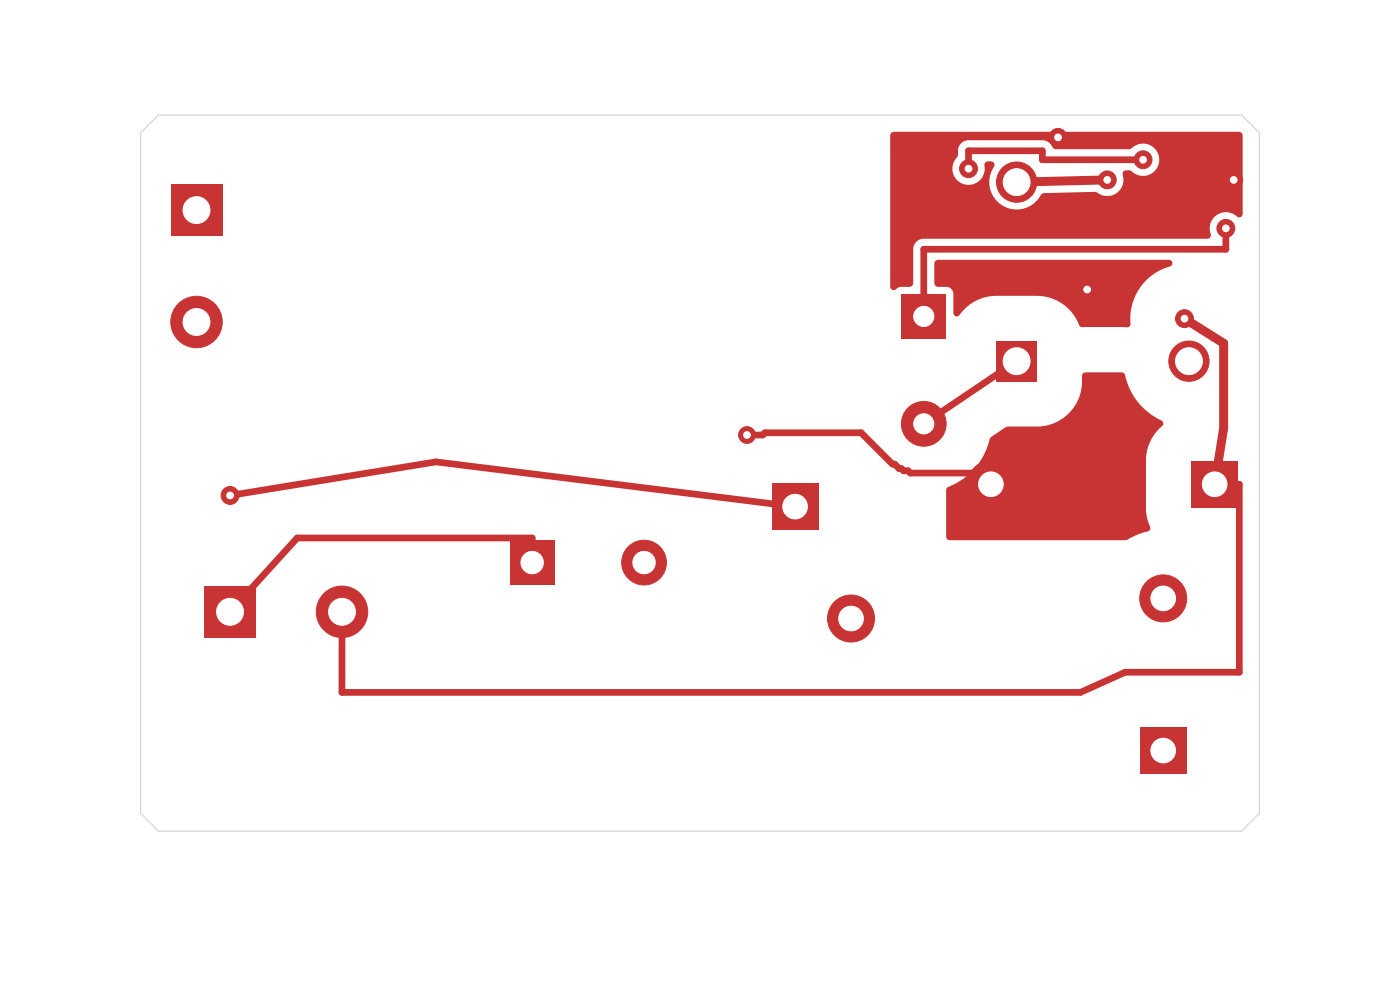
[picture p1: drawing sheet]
<svg xmlns="http://www.w3.org/2000/svg" width="297mm" height="210mm" viewBox="0 0 297 210" stroke-linecap="round" stroke-linejoin="round" font-family="sans-serif">
<path d="M43.3 124.3h11v10.9h-11z" fill="#c83434"/>
<circle cx="72.6" cy="129.8" r="5.5" fill="#c83434" stroke="#c83434" stroke-width=".21"/>
<path d="M108.1 114.6h9.5v9.5h-9.5z" fill="#c83434"/>
<circle cx="136.6" cy="119.3" r="4.7" fill="#c83434" stroke="#c83434" stroke-width=".21"/>
<path d="M252.7 97.7h10v10h-10z" fill="#c83434"/>
<circle cx="210.2" cy="102.7" r="5" fill="#c83434" stroke="#c83434" stroke-width=".21"/>
<path d="M163.7 102.5h10v10h-10z" fill="#c83434"/>
<circle cx="180.5" cy="131.2" r="5" fill="#c83434" stroke="#c83434" stroke-width=".21"/>
<path d="M211.4 72.3h8.5v8.6h-8.5z" fill="#c83434"/>
<g fill="#c83434" stroke="#c83434" stroke-width=".21">
<circle cx="252.2" cy="76.6" r="4.3"/>
<circle cx="215.7" cy="38.6" r="4.3"/>
</g>
<path d="M191.2 62.4h9.5v9.5h-9.5z" fill="#c83434"/>
<circle cx="196" cy="89.9" r="4.7" fill="#c83434" stroke="#c83434" stroke-width=".21"/>
<path d="M241.8 154.2h10v10h-10z" fill="#c83434"/>
<circle cx="246.8" cy="126.9" r="5" fill="#c83434" stroke="#c83434" stroke-width=".21"/>
<path d="M36.2 39.1h10.9v10.9h-10.9z" fill="#c83434"/>
<g fill="#c83434" stroke="#c83434" stroke-width=".21">
<circle cx="41.7" cy="68.3" r="5.5"/>
<circle cx="251.3" cy="67.6" r="1.9"/>
<circle cx="158.5" cy="92.3" r="1.78"/>
<circle cx="48.8" cy="105.1" r="1.9"/>
<circle cx="234.9" cy="38.2" r="1.9"/>
<circle cx="242.5" cy="33.9" r="1.9"/>
<circle cx="205.5" cy="35.8" r="1.9"/>
<circle cx="260.1" cy="48.4" r="1.9"/>
<circle cx="230.6" cy="61.4" r="1.78"/>
<circle cx="261.7" cy="38.2" r="1.9"/>
<circle cx="224.5" cy="29.1" r="1.9"/>
</g>
<path d="M242.5 33.9h-21.4v-1.9h-15.6v3.8M260.1 48.4v4.5h-64.1v14.2M215.7 76.6l-19.7 13.3M158.5 92.3h3.3l.5-.5h20.4l6.6 6.7h.5l1 .9h.4l.5 .5h1l.4 .5h14.7l2.4 2.3M48.8 105.1l43.7-7.1 76.2 9.5M112.9 119.3v-5.2h-49.9l-14.2 15.7M257.7 102.7h5.2v39.9h-24.2l-9.5 4.3h-156.7l.1-17.1" fill="none" stroke="#c83434" stroke-width="1.4"/>
<path d="M224.5 29.1h37.2v9.1M234.9 38.2l-19.2 .4M251.3 67.6l8.3 5.2v18.1l-1.9 11.8" fill="none" stroke="#c83434" stroke-width="1.9"/>
<g fill="#c83434">
<path d="M198.4 55.3l.6-.2h49a.71 .71 0 0 1 .7 .6 .71 .71 0 0 1-.5 .8l-1 .3a11.7 11.7 0 0 0-7.4 12.2l-.6 .4h-9a1.29 1.29 0 0 1-1.6-1.1 9.6 9.6 0 0 0-8.7-5.5h-8.5a9.8 9.8 0 0 0-8 4.2 .72 .72 0 0 1-.8 .1 .72 .72 0 0 1-.4-.7v-4.2a1.47 1.47 0 0 0-1.1-1.3l-2.3-.1-.4-.2-.1-.3-.1-4.4z"/>
<path d="M189.1 28.2l.6-.2h73.3l.4 .2 .2 .6v16.6a.75 .75 0 0 1-.5 .7 .75 .75 0 0 1-.9-.3 3.5 3.5 0 0 0-4.2-.1 3.5 3.5 0 0 0-1.1 4.1 .73 .73 0 0 1-.8 .8h-60.4a2.25 2.25 0 0 0-2 2v7.7l-.2 .3-.4 .2-2.3 .1-.9 .6h-.7l-.3-.7v-25.3h13.1a3.5 3.5 0 0 0 3.8 3.7 3.5 3.5 0 0 0 3-4.3 .75 .75 0 0 1 .8-.7h.6a.77 .77 0 0 1 .8 .5 .77 .77 0 0 1-.3 .9 5.8 5.8 0 0 0 2.2 8.1 5.8 5.8 0 0 0 8-2.5l.6-.2 11-.2a3.5 3.5 0 0 0 4.3 .2 3.5 3.5 0 0 0 1.3-4.1 .73 .73 0 0 1 .8-.8l.8 .1a3.9 3.9 0 0 0 5 .3 3.5 3.5 0 0 0 .3-5 3.5 3.5 0 0 0-5.1 .1l-15.9 .1-.6-.3-.2-.2a2.26 2.26 0 0 0-1.8-1.4h-15.6a2.47 2.47 0 0 0-2.6 3.2l-.8 1.2-.4 1.3h-13.1v-6.7z"/>
<path d="M210.1 92.8l3.6-2.3h6.8a9.7 9.7 0 0 0 9-10.8l.4-.6 .3-.1h7.8a.89 .89 0 0 1 .8 1 14.2 14.2 0 0 0 7.9 9.4v.7a9.8 9.8 0 0 0-3.6 7.1v11.3l.2 1.4 .7 1.8a.71 .71 0 0 1-.5 1l-2.3 .7-2.4 1.2h-37.4l-.6-.4-.1-.3v-10a.85 .85 0 0 1 .8-.7 14.7 14.7 0 0 0 8.6-10.4z"/>
</g>
<path d="M29.8 28.2l3.8-3.8h229.8l3.8 3.8v144.3l-3.8 3.8h-229.8l-3.8-3.8z" fill="none" stroke="#d0d2cd" stroke-width=".24"/>
<g fill="#fff" stroke="#fff" stroke-width=".21">
<circle cx="251.3" cy="67.6" r=".71"/>
<circle cx="158.5" cy="92.3" r=".71"/>
<circle cx="48.8" cy="105.1" r=".71"/>
<circle cx="234.9" cy="38.2" r=".71"/>
<circle cx="242.5" cy="33.9" r=".71"/>
<circle cx="205.5" cy="35.8" r=".71"/>
<circle cx="260.1" cy="48.4" r=".71"/>
<circle cx="230.6" cy="61.4" r=".71"/>
<circle cx="261.7" cy="38.2" r=".71"/>
<circle cx="224.5" cy="29.1" r=".71"/>
<circle cx="48.8" cy="129.8" r="2.85"/>
<circle cx="72.6" cy="129.8" r="2.85"/>
<circle cx="112.9" cy="119.3" r="2.37"/>
<circle cx="136.6" cy="119.3" r="2.37"/>
<circle cx="257.7" cy="102.7" r="2.61"/>
<circle cx="210.2" cy="102.7" r="2.61"/>
<circle cx="168.7" cy="107.5" r="2.61"/>
<circle cx="180.5" cy="131.2" r="2.61"/>
<circle cx="215.7" cy="76.6" r="2.85"/>
<circle cx="252.2" cy="76.6" r="2.85"/>
<circle cx="215.7" cy="38.6" r="2.85"/>
<circle cx="196" cy="67.1" r="2.14"/>
<circle cx="196" cy="89.9" r="2.14"/>
<circle cx="246.8" cy="159.2" r="2.61"/>
<circle cx="246.8" cy="126.9" r="2.61"/>
<circle cx="41.7" cy="44.6" r="2.85"/>
<circle cx="41.7" cy="68.3" r="2.85"/>
</g>
</svg>
